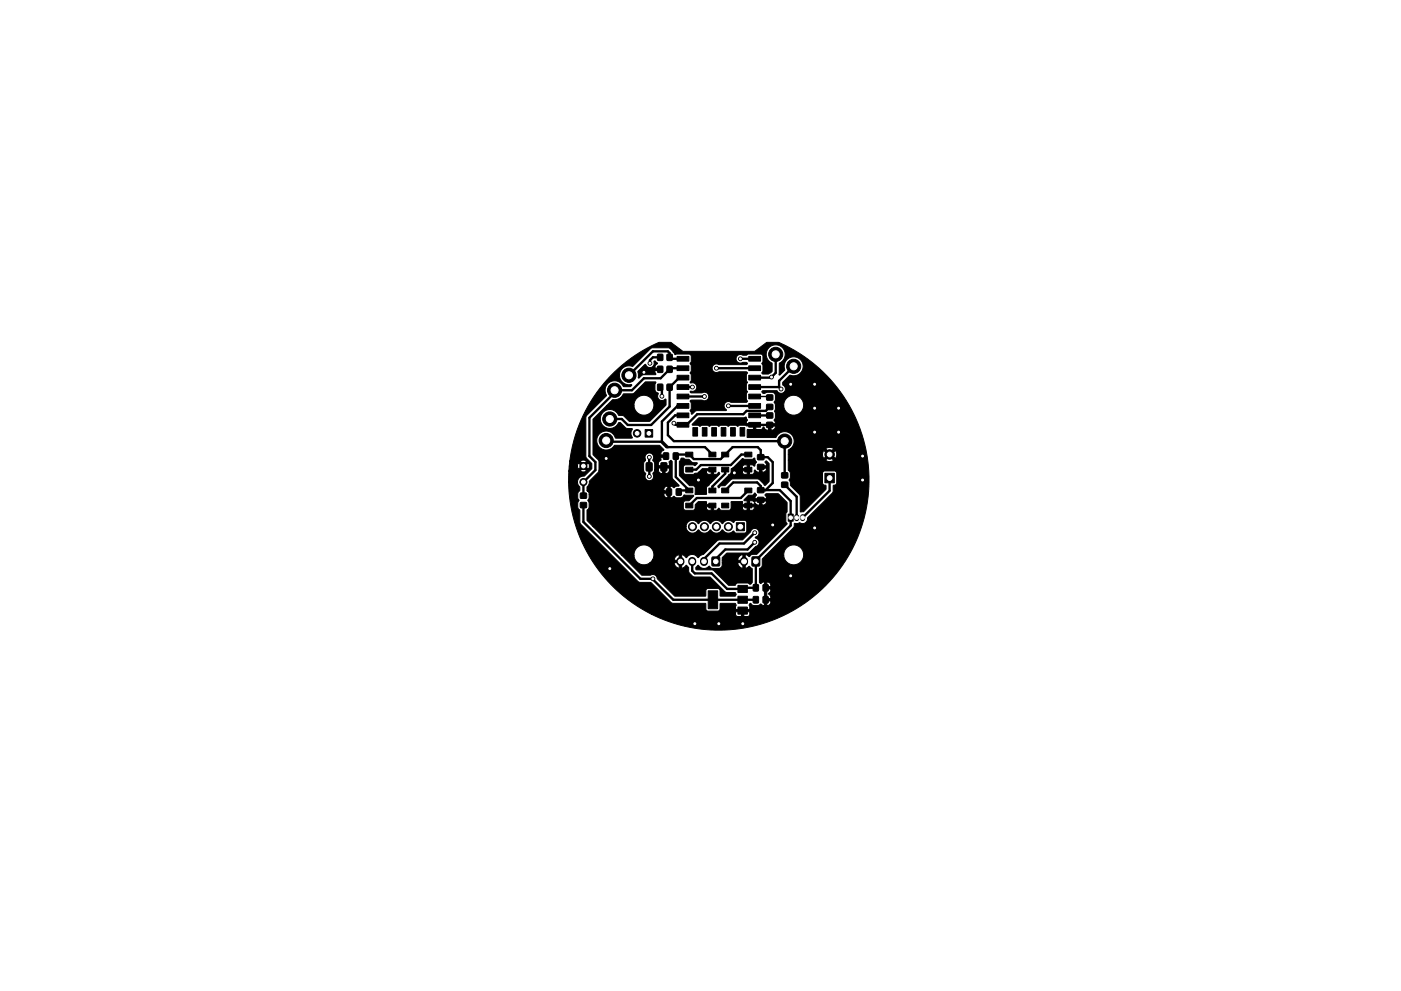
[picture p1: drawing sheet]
<svg xmlns="http://www.w3.org/2000/svg" width="297mm" height="210mm" viewBox="0 0 297 210" stroke-linecap="round" stroke-linejoin="round" font-family="sans-serif">
<g fill="#000" stroke="#000" stroke-width=".21">
<path d="M136.7 77.3h.2a.97 .97 0 0 0 1.2 .6 .97 .97 0 0 0 .6-1.3h.2l.5 .5-.5 .5v.5h1.3v.4l-1.3 .1 .2 .7-.2 .2h-2.5l-1 .7-.2-1.4zM139.4 75.2h1.1v1.2h-1.1zM139.4 77.7h1.1v1.3h-1.1zM130.2 79l1.7-1.5 2.7-2 2.8-1.8 2.3-1.1 2.6 .1 2.5 1.8h15.2l2.5-1.8 2.6-.1 3.2 1.7 3.7 2.5 2.6 2.2 2.7 3a31.4 31.4 0 0 1 3.8 6l1.6 4.2 1.1 4.3 .4 4.5-.1 3.7a31.7 31.7 0 0 1-3.2 11.4l-1.4 2.5a31.6 31.6 0 0 1-6.1 7.2l-2.6 2.1a31.9 31.9 0 0 1-32.6 2.4h17.7l.5 .5h2.1l.4-.3 .1-.7h-1.3v1h-.5v-1h-1.3v.5h-17.7l-2.3-1.2-2.4-1.6a31.7 31.7 0 0 1-7.3-7.5l-1.8-2.9a31.9 31.9 0 0 1-3.8-13.9v-.9h1.8l.2 .6 .3 .4v.8l-.4 .6v1l.3 .4-.3 .6v.9l.4 .7v2.4l.2 .5 12.2 12.2 2.7 .2 4.5 4.4h7l.1 .1 .1 1.2 .3 .4 2.4-.1 .3-.3v-1.2l.1-.1h3.1l.2 .4-.1 .9h2.9v-.8a.31 .31 0 0 1 0-.3 .31 .31 0 0 1 .3-.1l.6 .4h.9l.6-.4 .5 .4h.8a.72 .72 0 0 0 .8-.7v-.3h-.8v1h-.5v-1.5h1.3v-.6l-.5-.4 .5-.5v-.5h-.8v2h-.5v-2.6l1.3 .1v-.3a.73 .73 0 0 0-.8-.7v.9h-.5v-.9l-.8 .3-.3-.2v-2.9l.6-.7v-1.4l.8-.7h3.8a2.11 2.11 0 0 0 3.2 1.6 2.11 2.11 0 0 0 0-3.6 2.11 2.11 0 0 0-3.2 1.7v.3h-3.8l5.8-5.8 .3-1.1 .6 .1 .4-.2 .8 .2a1.11 1.11 0 0 0 1-1.3l5.2-5.3 .2-1.5 .4-.1 .3-.4v-2.1l-.1-.3-.4-.2h-2.1l-.3 .2-.1 .3v2.1a.69 .69 0 0 0 .7 .5v.8l-4.7 4.7-.6 .1-.1-3.4-2.1-2.2v-.7l-.3-.4 .3-.5v-1.1l-.5-.6v-2h7.9a1.47 1.47 0 0 0 1.8-.1l-.9-.8-.9 .9h-7.9v-1.3h7.3l.3 .9 .8-.9h.8l.8 .9a1.43 1.43 0 0 0 0-1.7l-.8 .8h-.8l-.8-.8-.3 .8h-7.3v-.9l.5-.3h7.4l.9 .9 .9-.9a1.49 1.49 0 0 0-1.8 0h-7.4l.3-.3a2.05 2.05 0 0 0-.5-3.1 2.05 2.05 0 0 0-3 1h-5.9l-.1-.1v-1.5l1.3-.1v-.7l-2.8-.2-.5 .3-.4-.3-1.3 .1a.44 .44 0 0 1-.8-.1h-1.1l-.4 .3-.4-.3-1.3 .1a.44 .44 0 0 1-.8-.1h-1.1l-.4 .3-.4-.3h-1.1l-.2-.1 1.5-1.5h9.4l.5-.1 .4 .6-.3 .8h2l.1 1.2h1.1l.5-.5 .5 .6 1.3 .1a.74 .74 0 0 0 .7-.9h-.9l-.1 .8h-.5l.1-1.2 1.4-.1-.3-.7 .3-.7v-.9l-.2-.3 .2-.5v-.7h1.8v.3a2.11 2.11 0 0 0 3.4 1.2 2.11 2.11 0 0 0-.5-3.6 2.11 2.11 0 0 0-2.9 2.1h-1.8l-.3-.7 .3-.6v-1l-.3-.4-.3-.2h-1.1l-.9 .3-.3-.4 .3-.2h2.9l.6 .5h.6a.96 .96 0 0 0 .6-.9 .96 .96 0 0 0-.6-.9l.1-.5 1.6-1.5a2.03 2.03 0 0 0 2.5-1l.1-1.3a2 2 0 0 0-2.3-1.6 2.12 2.12 0 0 0-1.5 2.9l-1 .9h-.2l.1-2.5a2.01 2.01 0 0 0 .7-3.1 2.01 2.01 0 0 0-3.2 .1 2.01 2.01 0 0 0 .9 3.1v1.7l-.8 .6h-1.1l-.3-.2 .3-.5-.1-1.3a.44 .44 0 0 1 .1-.7v-1.2l-.4-.4h-2.7l-.5 .3-1.1-.2-.6 .1a.91 .91 0 0 0-.3 1.3 .91 .91 0 0 0 1.2 .3h.8l.3 .3-.3 .2h-5.8l-.4-.2-.6 .2a.91 .91 0 0 0-.3 1.2 .91 .91 0 0 0 1.2 .3h6l.2 .3-.3 .4 .1 1.3a.44 .44 0 0 1-.1 .7v1.1l.3 .5-.3 .3v1.2l.2 .5-.2 .2-3.3-.1a.91 .91 0 0 0-1.3 .3 .91 .91 0 0 0 .4 1.3l-.1 .2h-6.2l-1 .8a.98 .98 0 0 1-.1-1.2v-1.2l-.3-.4 .2-.2h2.3l.6 .1 .5-.1a.91 .91 0 0 0-.1-1.6l-.5-.1-.5 .2h-2.2a.21 .21 0 0 1-.3-.3 .21 .21 0 0 1 .4-.1h.2a.91 .91 0 0 0 .8-1.1 .91 .91 0 0 0-1.2-.6l-.2-.2 .3-.4v-1.2l-.3-.4 .3-.4-.1-1.3a.44 .44 0 0 1 .1-.7v-1.2l-.4-.4h-2.7l-.3 .1-.6-.8-.8-.6h-3.4l-.5 .2-3.7 3.7-1.1-.1a2.01 2.01 0 0 0-1.7 2.4 2.01 2.01 0 0 0 2.4 1.6l.1 .2-.3 .2h-1.4l-.2-.3a2.05 2.05 0 0 0-2.8-.6 2.05 2.05 0 0 0-.6 2.9l-4.4 4.4v8.5l1.3 1.5v1l-1.6 1.6a1.34 1.34 0 0 0-1.5 1.3h-1.8v-2.4h2.4a1.22 1.22 0 0 0 1.4 0l-.7-.7-.7 .7h-2.4l.1-1h1.7l.2 .7 .7-.7h.8l.6 .7a1.22 1.22 0 0 0 0-1.4l-.6 .7h-.8l-.7-.7-.2 .7h-1.7l.1-1.1h2.2l.7 .7 .7-.7a1.22 1.22 0 0 0-1.4 0h-2.2l.9-4.6 1.1-3.1 .9-2.1a31.9 31.9 0 0 1 6.5-9zM141.4 75.2h1.1v1.2h-1.1zM141.4 77.7h1.1v1.3h-1.1zM143.5 75.6h2.5v1h-2.5zM143.5 77.6h2.5v1h-2.5zM158.7 77.6h2.6v1h-2.6zM158.7 75.6h2.6v1h-2.6zM137 98.2h1.2v1.7h-1.2zM136.8 91.1h1.6v1.6h-1.6z"/>
<path d="M128.6 86.1h5.8l.1 .3a2.11 2.11 0 0 0 3.3 1.2 2.11 2.11 0 0 0-.4-3.6 2.11 2.11 0 0 0-3 2.1h-5.8l1.3-1.3a2.14 2.14 0 0 0 2.2-1.2l2.2-.1 2.6-2.5h2.1l-.1 1.8 .2 .4 .4 .2a1.11 1.11 0 0 0 .4 1.5l.5 .1 .4-.1a.22 .22 0 0 1 .2-.2 .22 .22 0 0 1 .2 .1v1.2l-3.5 3.4h-4.2l-1.3-1.2-1.1-.1a2.01 2.01 0 0 0-1.9-1.2 2.02 2.02 0 0 0-1.5 3.2 2.02 2.02 0 0 0 3.5-.4h.3l1.3 1.2 1.3 .1a1.66 1.66 0 0 0 0 1.9h-3.7a2.01 2.01 0 0 0-2.9-1.1 2.01 2.01 0 0 0-.4 3.1 2.01 2.01 0 0 0 3.2-.4h9.6l.9 .9-.6 .6-.1 .5h1.2l.2 .4-.2 .1h-1.2l.1 .6-.5 .5-.1 .7h2.3l-.1-.8 .5-.3 .2 .2v3.5l1.5 1.6-1.1 .5-.8-.3v2.4l.8-.3 .5 .3h1l.7-.6 2 .1-1 1.1-.8 .1-.4 .2v1.4l.2 .3 1.8 .1 .4-.2 .1-.3h2.4l.3 .4 .7 .1v-.8h-1v.3h-2.4v-.7l.7-.7h1.6l.1 .6h1.4l.1 1.3 .7-.1 .4-.4 .6 .5h1.6l.4-.5h2.4l.4 .5h1.7l.4-.4v-.4h-1v.7h-.5v-.7h-1v.3h-2.4v-1.3l.1-.1h2.3v.6h2.5l.2-.3 .6 .4 1.1 .1a.75 .75 0 0 0 .7-.9h-1v.8h-.5v-.8h-.9l-.2 .2-.4-.2h-.6v.7h-.5v-.7l-.7-.2 1-1 1-.1 .3-.4 .4 .5-.3 .3v.4h2.4l-.3-.7 .2-.3h2.6l1.9 1.8v2l-.3 .4v1.6l.3 .5-6.4 6.5h-1l-.7 .5-.8-.5v3l.9-.5 .6 .6v2.8l-.3 .4h-.2l-.5-.2h-2.1l-.5 .5h-1.4l-3.2-3.2-3.6-.1-.2-.1v-.4l.5-.5 1 .7h.7l.7-.5 .6 .5h1.4l.7-.4v-.8l3.3 .1a1.3 1.3 0 0 0 1.1 1.1v-1.2h-4.4v-.5h4.4v-1.2a1.31 1.31 0 0 0-1.1 1.2h-3.3v-.5l1-1.1h4.6l1.5-1.3a.97 .97 0 0 0 .7-1 .97 .97 0 0 0-.8-.9l.1-.1a.93 .93 0 0 0 .5-1.6 .93 .93 0 0 0-1.6 .5l-1.7 1.6-5.2 .1-3 3-.7 .3-.4 .4-.2-.1a1.36 1.36 0 0 0-2.3 0l-.2 .1-.4-.5-.5-.1v2.9l1.1-.7 .4 .5 .1 1 1 1h3.5l3.1 3.2 2.2 .1 .2 .4-.2 .4h-3.1l-.1-.1v-1.2l-.3-.3-2.3-.1-.4 .4-.1 1.3h-6.6l-3.6-3.7-.4-.7-.5-.2-.6 .1h-1.8l-4.2-4.1h2.5a2.11 2.11 0 0 0 3.4 1.5l5.1 .1a1.3 1.3 0 0 0 1.1 1.1v-1.2h-6.2l.5-.6 5.7 .1v-1.2a1.29 1.29 0 0 0-1.1 1.1h-4.6l.1-.1a2.11 2.11 0 0 0-1.4-3 2.11 2.11 0 0 0-2.6 2.2h-2.5l-6.1-6.2h19.6a1.36 1.36 0 0 0 1 1.4 1.36 1.36 0 0 0 1.6-.6v-.1a1.56 1.56 0 0 0 2 .5l.6-.5a1.56 1.56 0 0 0 2 .5l.5-.5a1.6 1.6 0 0 0 2.5 .3l.4 .4h2.1l.2-.4v-1.8l-.1-.4-.3-.1h-1.9l-.4 .4h-.2a1.46 1.46 0 0 0-2.3 .3 1.44 1.44 0 0 0-2.5 0h-.1a1.44 1.44 0 0 0-2.4 0h-.1a1.36 1.36 0 0 0-1.5-.7 1.36 1.36 0 0 0-1.1 1.3h-19.6l-1.3-1.3v-2.1l.4-.7v-.9l-.3-.5 .3-.5v-.8h15.8a.73 .73 0 0 0 .9 .7v-1h-.9v.3h-15.8l-.1-.4-.3-.4h17.1v-.9a.72 .72 0 0 0-.9 .7v.2h-16.2v-.8l.4-.6 .1-.6 1.8-1.9 .2-.4h9.5l.4 .6a1.01 1.01 0 0 0 .7 1.6h.3a1 1 0 0 0 .5-1.6l.4-.6h.8a.77 .77 0 0 0 .9 .7h.5a.77 .77 0 0 0 .9-.7v-.5h-.9v1.1h-.5v-1.1h-.9v.5h-.8v-1.6l-.4-.5a1.01 1.01 0 0 0-.1-1.4l-.5-.2-.6 .1a1.17 1.17 0 0 0-.3 1.5l-.4 .5v1.6h-9.5l-.1-2.1-1.2-1.3v-7.4zM140.2 98.2h1.1v1.7h-1.1zM139.4 81.5h1.1v1.3h-1.1zM140.7 96.1h1v1.3h-1zM141.4 81.5h1.1v1.3h-1.1zM143.5 79.6h2.5v1h-2.5zM143.5 81.6h2.5v1h-2.5zM143.5 83.6h2.5v1h-2.5zM143.5 85.6h2.5v1h-2.5zM143.5 87.6h2.5v1h-2.5zM143.5 89.6h2.5v1h-2.5zM142.8 96.1h1v1.3h-1z"/>
<path d="M144.4 97.2h.5l.4 .2h.7l.8 .7 1 .1-.4 .6-.5-.2h-1.6l-.3 .2-.1 .3v1.1l.2 .4h1.8l1.3-.4h1.6l.3 .4h.7v-.7h-1v.3h-1.6l.8-.8 2.2 .1 .1 1.1 .8-.1a.24 .24 0 0 1 .3-.3 .24 .24 0 0 1 .2 .4l-2.8 2.7v1.6h-2.4v-1.4l-.1-.3-1.1-.2-2.2-2.1v-3zM145.4 95.9h1.5v1h-1.5zM146.9 90.7h1v1.8h-1zM148.9 90.7h1v1.8h-1zM150.3 95.9h1.5v1h-1.5zM150.9 90.7h1v1.8h-1zM152.9 90.7h1v1.8h-1zM153 95.9h1.5v1h-1.5zM154.9 90.7h1v1.8h-1zM156.9 90.7h1v1.8h-1zM157.9 95.9h1.5v1h-1.5zM158.7 89.6h2.6v1h-2.6z"/>
<path d="M158.7 87.6h2.6v1h-2.6zM158.7 85.6h2.6v1h-2.6zM158.7 83.6h2.6v1h-2.6zM158.7 81.6h2.6v1h-2.6zM158.7 79.6h2.6v1h-2.6zM155 99.5l3.4-.1v-.8l-.7 .1-.2 .2-.1 .5h-2.1l2.1-2.1 .5 .1h1.6l.5-.2 .4 .9-.4 .8-.5-.3h-.6v2l.9-.1 .2-.8 .7 .5h1.1a.73 .73 0 0 0 .7-.9h-1v.9h-.5l.1-1.3 1.4-.1-.3-.7 .2-.3 .7 .6v3.7l-.9 .9-1.2-1.2-.4-.2h-5.1l-.5 .2-1.3 1.2-.8 .1-.6 .4-.1-.4 2.3-2.4 .4-.2 .1-.3h2.4l.3 .4h.7v-.7h-1v.3h-2.4zM160.6 96.5h1.3v1h-1.3zM160.6 98.6h1.3v1h-1.3zM162.6 89.6h1.2v1.1h-1.2zM162.6 87.6h1.2v1.1h-1.2zM162.6 85.8h1.2v1.1h-1.2zM162.6 83.8h1.2v1.1h-1.2z"/>
<path d="M123.1 106.6h1.2v1.1h-1.2zM123.1 104.6h1.2v1.1h-1.2zM141.3 103.7h1.1v1.3h-1.1zM143.4 103.7h1v1.3h-1zM145.4 99.1h1.5v1h-1.5zM145.4 103.6h1.5v1h-1.5zM145.4 106.8h1.5v1h-1.5zM150.3 99.1h1.5v1h-1.5zM150.3 106.8h1.5v1h-1.5zM150.3 103.6h1.5v1h-1.5zM151 118.2h1.5v1.8h-1.5zM153 99.1h1.5v1h-1.5z"/>
<path d="M153 103.6h1.5v1h-1.5zM153 106.8h1.5v1h-1.5zM156.1 110.9h1.7v1.7h-1.7zM157.9 99.1h1.5v1h-1.5zM157.9 106.8h1.5v1h-1.5zM157.9 103.6h1.5v1h-1.5zM159.5 118.2h1.5v1.8h-1.5zM160.6 103.5h1.3v1h-1.3zM160.6 105.5h1.3v1.1h-1.3zM165.7 102.3h1.3v1.1h-1.3zM165.7 100.3h1.3v1.1h-1.3zM167.1 109.1h1.1v1.5h-1.1z"/>
<path d="M174.9 100.4h2v2h-2zM150.2 125.3h2v3.8h-2zM156.5 128.8h2v1.5h-2zM156.5 126.5h2v1.5h-2zM156.5 124.2h2v1.5h-2zM159.7 124.1h1.1v1.3h-1.1zM159.7 126.6h1.1v1.3h-1.1zM161.8 124.1h1v1.3h-1zM161.8 126.6h1v1.3h-1z"/>
<circle cx="133.3" cy="79.6" r="1.5"/>
<circle cx="136.5" cy="79" r=".4"/>
<circle cx="137.8" cy="77.1" r=".4"/>
<circle cx="151.9" cy="78.1" r=".4"/>
<circle cx="157" cy="76.1" r=".4"/>
<circle cx="164.5" cy="75.2" r="1.5"/>
<circle cx="168.3" cy="77.7" r="1.5"/>
<circle cx="123.7" cy="98.9" r=".75"/>
<circle cx="128.5" cy="97.3" r=".4"/>
<circle cx="128.5" cy="93.5" r="1.5"/>
<circle cx="129.3" cy="88.9" r="1.5"/>
<circle cx="130.3" cy="82.8" r="1.5"/>
<circle cx="135.1" cy="91.9" r=".8"/>
<circle cx="137.7" cy="97" r=".4"/>
<circle cx="140.3" cy="84.1" r=".4"/>
<circle cx="142.9" cy="89.8" r=".4"/>
<circle cx="146.8" cy="82.1" r=".4"/>
<circle cx="149.4" cy="84.1" r=".4"/>
<circle cx="154.4" cy="86.1" r=".4"/>
<circle cx="163.6" cy="80" r=".4"/>
<circle cx="165.6" cy="82.5" r=".4"/>
<circle cx="166.4" cy="93.6" r="1.5"/>
<circle cx="167.6" cy="81.5" r=".4"/>
<circle cx="172.7" cy="81.5" r=".4"/>
<circle cx="172.7" cy="86.6" r=".4"/>
<circle cx="172.7" cy="91.7" r=".4"/>
<circle cx="175.9" cy="96.4" r="1"/>
<circle cx="177.8" cy="86.6" r=".4"/>
<circle cx="177.8" cy="91.7" r=".4"/>
<circle cx="182.9" cy="96.8" r=".4"/>
<circle cx="123.7" cy="102.3" r=".75"/>
<circle cx="137.7" cy="101.1" r=".4"/>
<circle cx="146.8" cy="111.8" r=".85"/>
<circle cx="148.1" cy="101.8" r=".4"/>
<circle cx="149.4" cy="111.8" r=".85"/>
<circle cx="151.9" cy="111.8" r=".85"/>
<circle cx="154.4" cy="111.8" r=".85"/>
<circle cx="155.7" cy="100.3" r=".4"/>
<circle cx="160" cy="113" r=".4"/>
<circle cx="160" cy="115.1" r=".4"/>
<circle cx="163.8" cy="111.4" r=".4"/>
<circle cx="172.7" cy="112" r=".4"/>
<circle cx="182.9" cy="101.8" r=".4"/>
<circle cx="129.3" cy="120.6" r=".4"/>
<circle cx="138.4" cy="122.8" r=".4"/>
<circle cx="147.3" cy="132.3" r=".4"/>
<circle cx="152.4" cy="132.3" r=".4"/>
<circle cx="157.5" cy="132.3" r=".4"/>
<circle cx="167.6" cy="122.2" r=".4"/>
</g>
<path d="M168.9 109.6v.5M170.2 109.6v.5" fill="none" stroke="#000" stroke-width="1.1"/>
<path d="M144.3 119v.2M146.8 119v.2M149.3 119v.2M157.8 119v.3" fill="none" stroke="#000" stroke-width="1.7"/>
<g fill="none" stroke="#000" stroke-width=".5">
<path d="M140 75.8h-1.6l-.6 .6v.7M144.8 78.1h-2.6l-2.1 2.2h-3.6l-2.5 2.5h-3.2l-5.8 5.8v8.2l1.2 1.2v1.7l-2.5 2.6v2.9M144.8 76.1h-2.5l-.3-.3v-.9l-.4-.4h-3.2l-5.1 5.1M151.9 78.1h8.1M157 76.1h3M164.5 75.2v3.9l-.9 .9M168.3 77.7l-3.1 3.1v1.3M128.5 93.5l.3 .2h11.4l1.1 1.2h8.2l1.5 1.5M137.6 99.1h.1M137.7 97v4.1M140 82.2l.3 .3v1.6M144.8 80.1h-.8l-2 2.1v4.1l-3.9 3.9h-5l-1.3-1.3h-2.5"/>
<path d="M144.8 86.1h-1.2l-3.3 3.3v4.2l1.3 1.3M144.8 88.1h-1.7l-1.5 1.6v2.6l1.3 1.3h23.5v7.2M144.8 82.1h2M144.8 84.1h4.6M153.8 99.6v.9l-2.8 2.7v.9M154.4 86.1h5.6M158.7 96.4h-1.5l-2.3 2.3h-6.3l-1 .9h-1.5M160 90.1h3.2M160 80.1h3.5M160 82.1h5.2M160 88.1h.1M160 88.1h3.2"/>
<path d="M163.2 86.3l-.8 .9h-4.1l-.7 .7h-9.8l-2 2h-.8l-.2 .2h-1.6l-.3-.3M165.2 82.1l.4 .4M123.7 107.2v3.5l12.1 12.1h2.6l4.3 4.4h17.6M153.8 104.1l1.7-1.7h5l.8 .7v.9h4l2.3 2.3v5.2l-7.3 7.4v5.8h-2.6l-.2 .2h-3.3l-3.3-3.2h-3.6l-.5-.6v-2.5M158.7 104.1l-1.6 1.6h-9.4l-1.6 1.6M160 115.1l-1.5 1.5h-4.7l-2 2M160 113l-2.3 2.3h-5.1l-3.3 3.3M162.3 104l1.5-1.5v-4.5l-1-1h-1.5v-1.5l-.6-.6h-5.4l-2.5 2.5h-5.7l-1-1h-2.5l-.3 .4v4.4l2.8 2.9h-1.9l-.3 .3M166.4 102.8l2.5 2.6v4.4M175.9 101.4v2.7l-5.7 5.7"/>
</g>
<path d="M160 84.1h3l.2 .2M163.6 80l-.1 .1" fill="none" stroke="#000" stroke-width=".3"/>
<g fill="#fff" stroke="#fff" stroke-width=".21">
<circle cx="172.7" cy="86.6" r=".2"/>
<circle cx="136.5" cy="79" r=".2"/>
<circle cx="163.8" cy="111.4" r=".2"/>
<circle cx="128.5" cy="97.3" r=".2"/>
<circle cx="147.3" cy="132.3" r=".2"/>
<circle cx="155.7" cy="100.3" r=".2"/>
<circle cx="177.8" cy="86.6" r=".2"/>
<circle cx="182.9" cy="96.8" r=".2"/>
<circle cx="182.9" cy="101.8" r=".2"/>
<circle cx="172.7" cy="112" r=".2"/>
<circle cx="167.6" cy="81.5" r=".2"/>
<circle cx="177.8" cy="91.7" r=".2"/>
<circle cx="172.7" cy="91.7" r=".2"/>
<circle cx="157.5" cy="132.3" r=".2"/>
<circle cx="152.4" cy="132.3" r=".2"/>
<circle cx="172.7" cy="81.5" r=".2"/>
<circle cx="148.1" cy="101.8" r=".2"/>
<circle cx="167.6" cy="122.2" r=".2"/>
<circle cx="129.3" cy="120.6" r=".2"/>
<circle cx="137.7" cy="97" r=".2"/>
<circle cx="142.9" cy="89.8" r=".2"/>
<circle cx="137.7" cy="101.1" r=".2"/>
<circle cx="137.8" cy="77.1" r=".2"/>
<circle cx="138.4" cy="122.8" r=".2"/>
<circle cx="140.3" cy="84.1" r=".2"/>
<circle cx="157" cy="76.1" r=".2"/>
<circle cx="165.6" cy="82.5" r=".2"/>
<circle cx="160" cy="115.1" r=".2"/>
<circle cx="163.6" cy="80" r=".2"/>
<circle cx="160" cy="113" r=".2"/>
<circle cx="154.4" cy="86.1" r=".2"/>
<circle cx="151.9" cy="78.1" r=".2"/>
<circle cx="149.4" cy="84.1" r=".2"/>
<circle cx="146.8" cy="82.1" r=".2"/>
<circle cx="130.3" cy="82.8" r=".75"/>
<circle cx="136.5" cy="117.7" r="1.6"/>
<circle cx="128.5" cy="93.5" r=".75"/>
<circle cx="137.6" cy="91.9" r=".4"/>
<circle cx="135.1" cy="91.9" r=".4"/>
<circle cx="157" cy="111.8" r=".5"/>
<circle cx="154.4" cy="111.8" r=".5"/>
<circle cx="151.9" cy="111.8" r=".5"/>
<circle cx="149.4" cy="111.8" r=".5"/>
<circle cx="146.8" cy="111.8" r=".5"/>
<circle cx="136.5" cy="86" r="1.6"/>
<circle cx="123.7" cy="102.3" r=".4"/>
<circle cx="123.7" cy="98.9" r=".4"/>
<circle cx="168.3" cy="117.7" r="1.6"/>
<circle cx="164.5" cy="75.2" r=".75"/>
<circle cx="167.6" cy="109.8" r=".37"/>
<circle cx="168.9" cy="109.8" r=".37"/>
<circle cx="170.2" cy="109.8" r=".37"/>
<circle cx="166.4" cy="93.6" r=".75"/>
<circle cx="168.3" cy="86" r="1.6"/>
<circle cx="133.3" cy="79.6" r=".75"/>
<circle cx="129.3" cy="88.9" r=".75"/>
<circle cx="168.3" cy="77.7" r=".75"/>
<circle cx="175.9" cy="101.4" r=".5"/>
<circle cx="175.9" cy="96.4" r=".5"/>
<circle cx="160.3" cy="119.1" r=".5"/>
<circle cx="157.8" cy="119.1" r=".5"/>
<circle cx="144.3" cy="119.1" r=".47"/>
<circle cx="146.8" cy="119.1" r=".47"/>
<circle cx="149.3" cy="119.1" r=".47"/>
<circle cx="151.8" cy="119.1" r=".47"/>
</g>
</svg>
